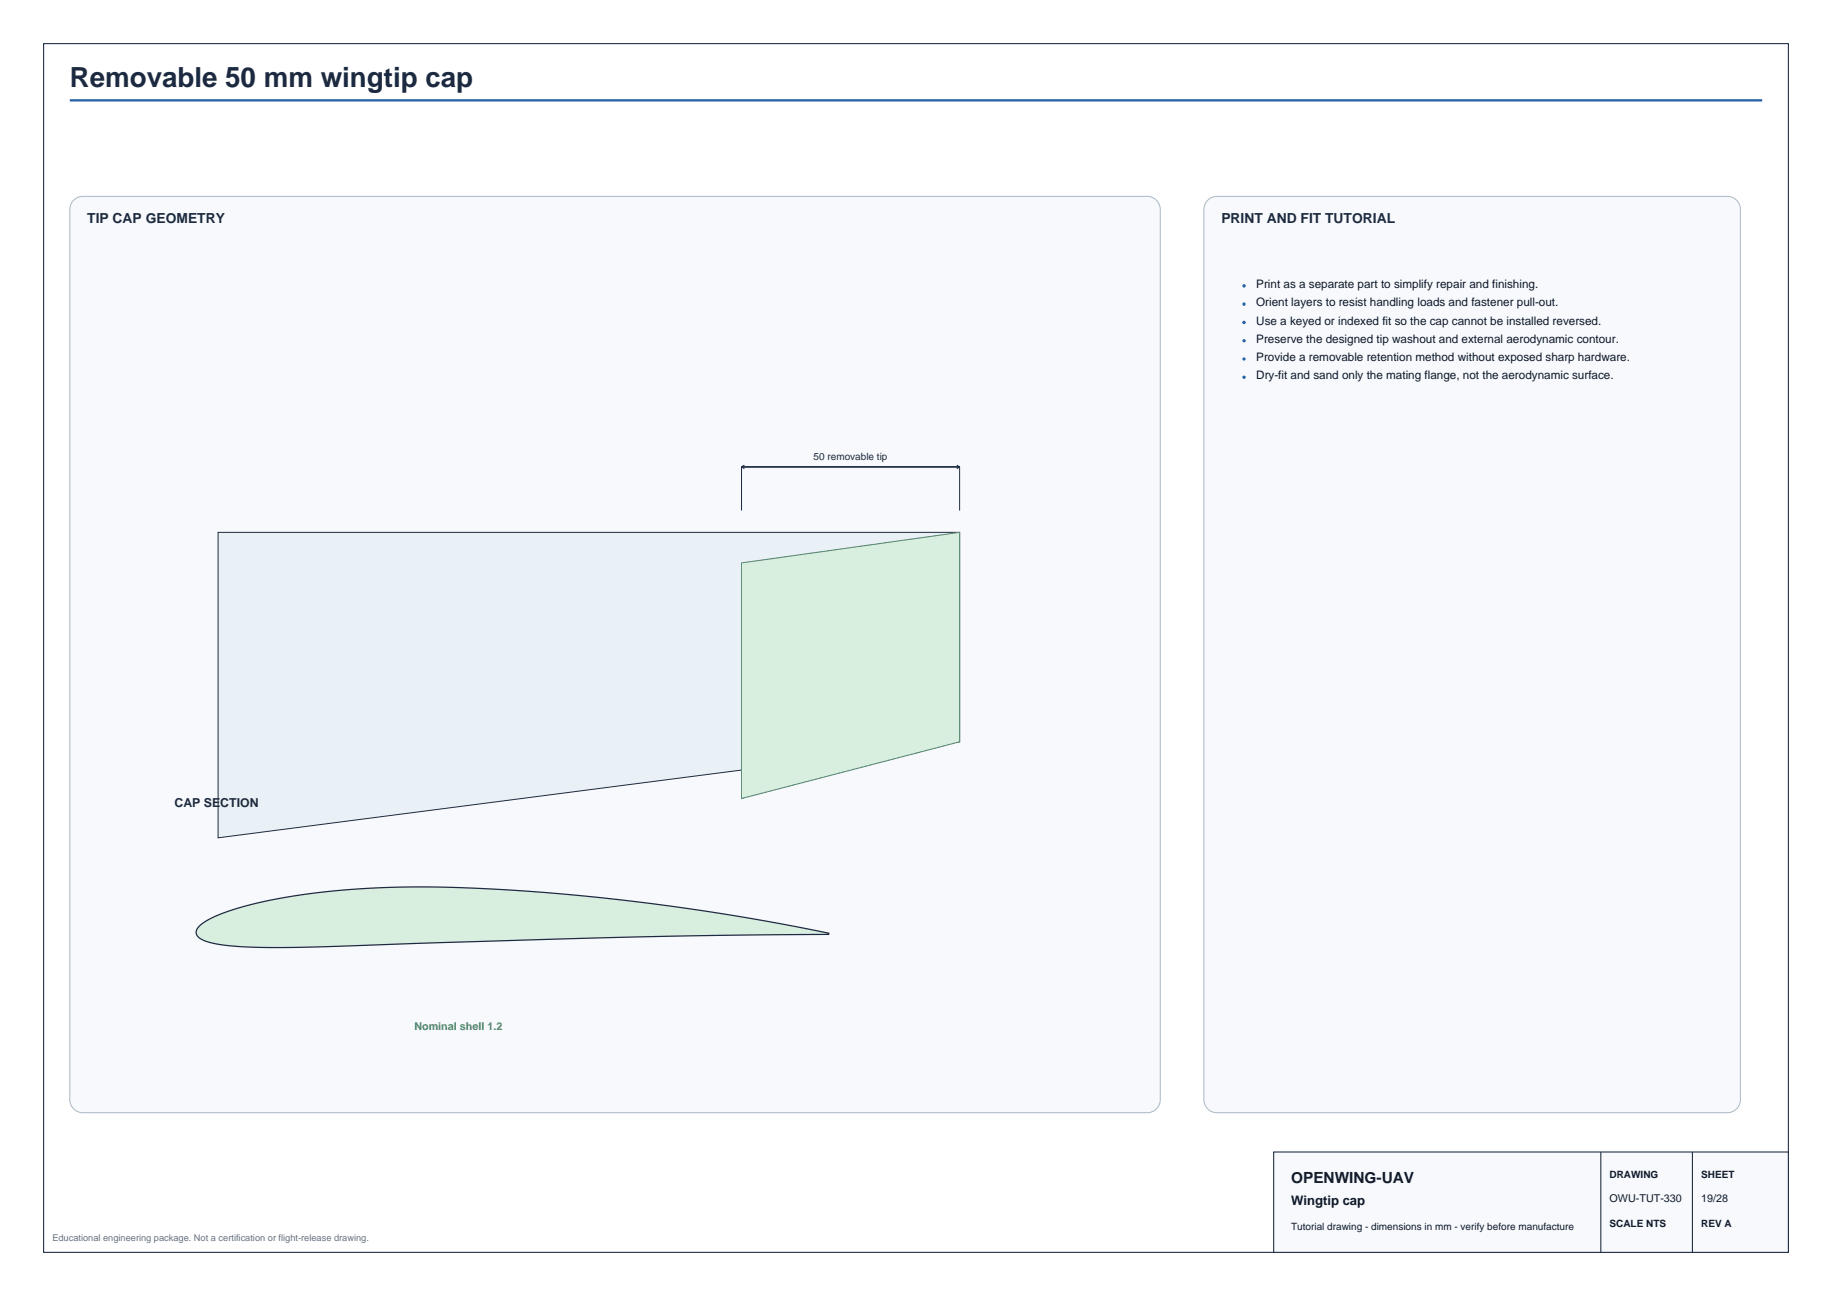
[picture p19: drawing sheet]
<svg xmlns="http://www.w3.org/2000/svg" width="420mm" height="297mm" viewBox="0 0 420 297" stroke-linecap="round" stroke-linejoin="round" font-family="sans-serif">
<defs><g id="words">
<text font-size="6.3" fill="#1b2a41" x="16" y="20">Removable 50 mm wingtip cap</text>
<text font-size="3.5" fill="#111827" x="296" y="271">OPENWING-UAV</text>
<g font-size="3.2" fill="#1b2a41">
<text x="20" y="51">TIP CAP GEOMETRY</text>
<text x="280" y="51">PRINT AND FIT TUTORIAL</text>
</g>
<text font-size="3" fill="#111827" x="296" y="276.2">Wingtip cap</text>
<text font-size="2.8" fill="#1b2a41" x="40" y="185">CAP SECTION</text>
<g font-size="2.7" fill="#111827">
<text x="288" y="66">Print as a separate part to simplify repair and finishing.</text>
<text x="288" y="70.2">Orient layers to resist handling loads and fastener pull-out.</text>
<text x="288" y="74.4">Use a keyed or indexed fit so the cap cannot be installed reversed.</text>
<text x="288" y="78.6">Preserve the designed tip washout and external aerodynamic contour.</text>
<text x="288" y="82.8">Provide a removable retention method without exposed sharp hardware.</text>
<text x="288" y="87">Dry-fit and sand only the mating flange, not the aerodynamic surface.</text>
</g>
<text font-size="2.5" fill="#4b8a67" x="95" y="236">Nominal shell 1.2</text>
<g font-size="2.5" fill="#111827">
<text x="369" y="275.5">OWU-TUT-330</text>
<text x="390" y="275.5">19/28</text>
</g>
<text font-size="2.3" fill="#1b2a41" x="186.5" y="105.5">50 removable tip</text>
<g font-size="2.3" fill="#111827">
<text x="369" y="270">DRAWING</text>
<text x="390" y="270">SHEET</text>
<text x="296" y="281.8">Tutorial drawing - dimensions in mm - verify before manufacture</text>
<text x="369" y="281.2">SCALE NTS</text>
<text x="390" y="281.2">REV A</text>
</g>
<text font-size="2.1" fill="#667085" x="12" y="284.5">Educational engineering package. Not a certification or flight-release drawing.</text>
</g></defs>
<path d="M16 23h388" fill="none" stroke="#2563a6" stroke-width=".53"/>
<path d="M16.7 46.1a2.99 2.99 0 0 1 2.3-1.1h244a3 3 0 0 1 3 3v204a3 3 0 0 1-3 3h-244a3 3 0 0 1-3-3v-204l.1-.7z" fill-rule="evenodd" fill="#f7f9fc" stroke="#aab7c6" stroke-width=".23"/>
<path d="M50 122h170v48l-170 22z" fill-rule="evenodd" fill="#e9f1f7" stroke="#1b2a41" stroke-width=".23"/>
<path d="M170 129l50-7v48l-50 13z" fill-rule="evenodd" fill="#d8eedf" stroke="#4b8a67" stroke-width=".23"/>
<path d="M170 107v10M170 107h50M170 107l.7 .4M170.7 106.6l-.7 .4M219.3 106.6l.7 .4M220 107v10M220 107l-.7 .4" fill="none" stroke="#1b2a41" stroke-width=".23"/>
<path d="M45.9 212.1a26.3 26.3 0 0 1 9.6-4.3 164.3 164.3 0 0 1 44.8-4.5 517.3 517.3 0 0 1 89.7 10.6v.2l-25.3 .3-23.8 .4-53 1.7a315.6 315.6 0 0 1-35 .3 15.5 15.5 0 0 1-7.3-2 1.66 1.66 0 0 1 .3-2.7z" fill-rule="evenodd" fill="#d8eedf" stroke="#1b2a41" stroke-width=".28"/>
<path d="M276.7 46.1a2.99 2.99 0 0 1 2.3-1.1h117a3 3 0 0 1 3 3v204a3 3 0 0 1-3 3h-117a3 3 0 0 1-3-3v-204l.1-.7z" fill-rule="evenodd" fill="#f7f9fc" stroke="#aab7c6" stroke-width=".23"/>
<g fill="#2563a6">
<circle cx="285.2" cy="65.5" r=".39"/>
<circle cx="285.2" cy="69.7" r=".39"/>
<circle cx="285.2" cy="73.9" r=".39"/>
<circle cx="285.2" cy="78.1" r=".39"/>
<circle cx="285.2" cy="82.3" r=".39"/>
<circle cx="285.2" cy="86.5" r=".39"/>
</g>
<path d="M10 10h400v277h-400z" fill="none" stroke="#1b2a41" stroke-width=".25"/>
<path d="M292 264h118v23h-118z" fill-rule="evenodd" fill="#f7f9fc" stroke="#1b2a41" stroke-width=".25"/>
<path d="M367 264v23M388 264v23" fill="none" stroke="#1b2a41" stroke-width=".25"/>
<use href="#words"/>
</svg>
